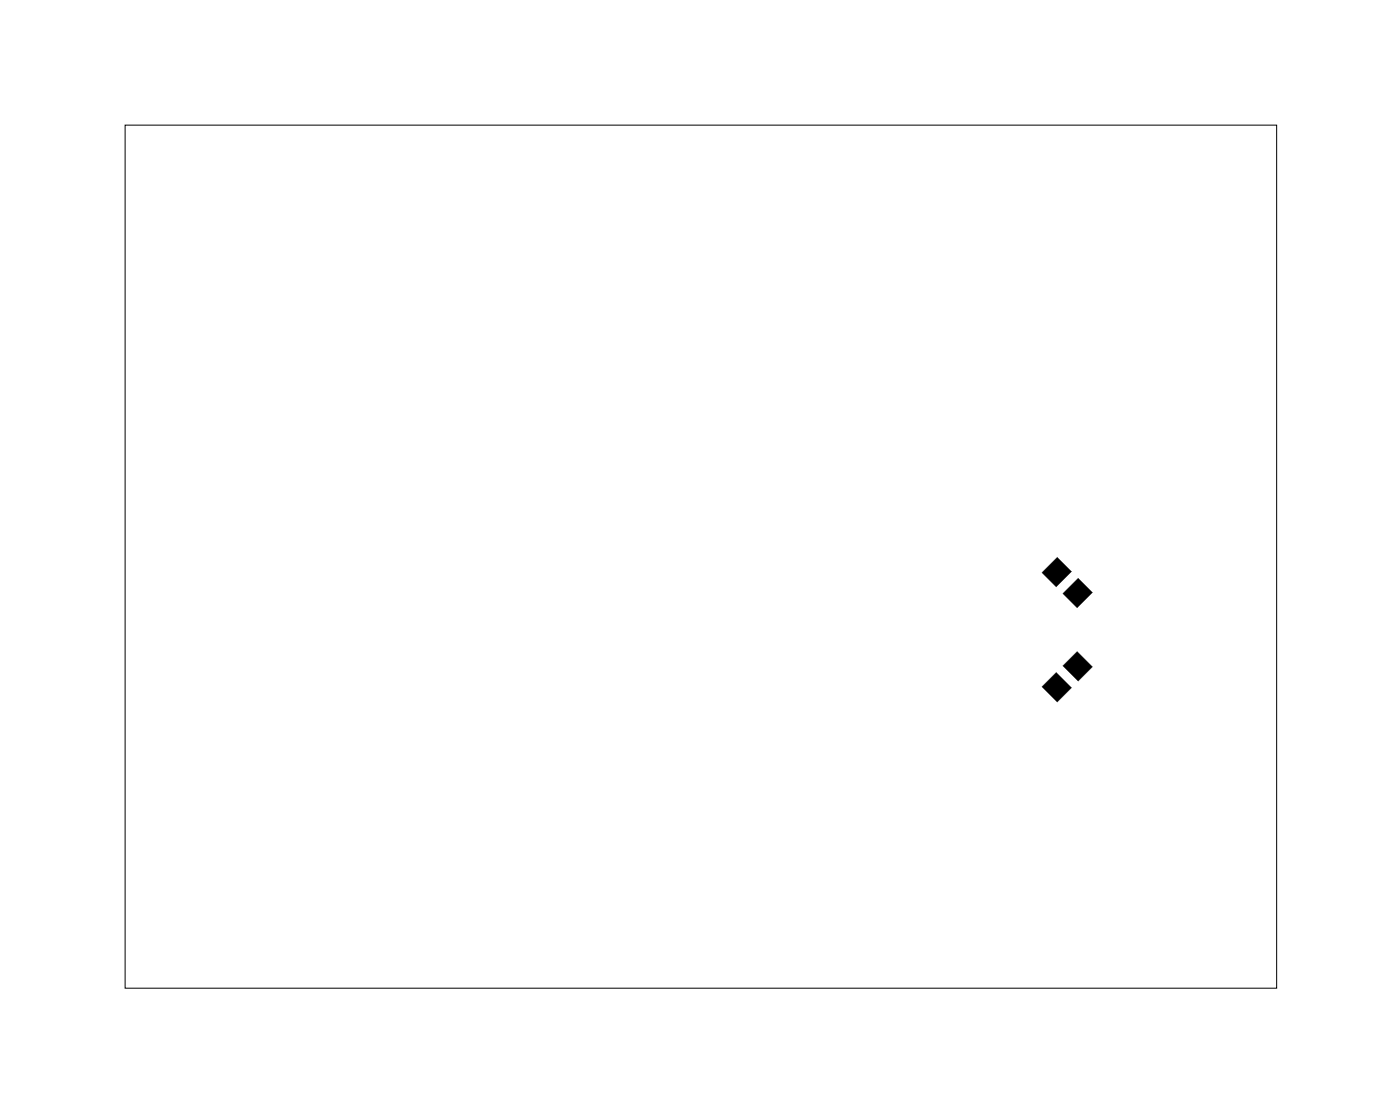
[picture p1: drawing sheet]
<svg xmlns="http://www.w3.org/2000/svg" width="97mm" height="77mm" viewBox="0 0 97 77" stroke-linecap="round" stroke-linejoin="round" font-family="sans-serif">
<path d="M8.7 8.7h79.8v59.8h-79.8z" fill="none" stroke="#000" stroke-width=".07"/>
<g fill="#000">
<path d="M72.2 39.7l1.1-1.1 1 1-1.1 1.1zM72.2 47.6l1-1 1.1 1.1-1 .9zM73.7 46.1l.9-1 1.1 1.1-1 1zM73.7 41.1l1-1 1 1-1.1 1z"/>
<path d="M73.3 38.6l-1.1 1.1 1 1 1.1-1.1zM72.2 39.7l1.1-1.1 1 1-1.1 1.1z"/>
<path d="M72.2 47.6l1.1 1.1 1-1-1.1-1.1zM72.2 47.6l1-1 1.1 1.1-1 .9z"/>
<path d="M73.6 46.1l1.1 1.1 1-1-1.1-1.1zM73.7 46.1l.9-1 1.1 1.1-1 1z"/>
<path d="M74.7 40l-1.1 1.1 1 1 1.1-1zM73.7 41.1l1-1 1 1-1.1 1z"/>
</g>
</svg>
